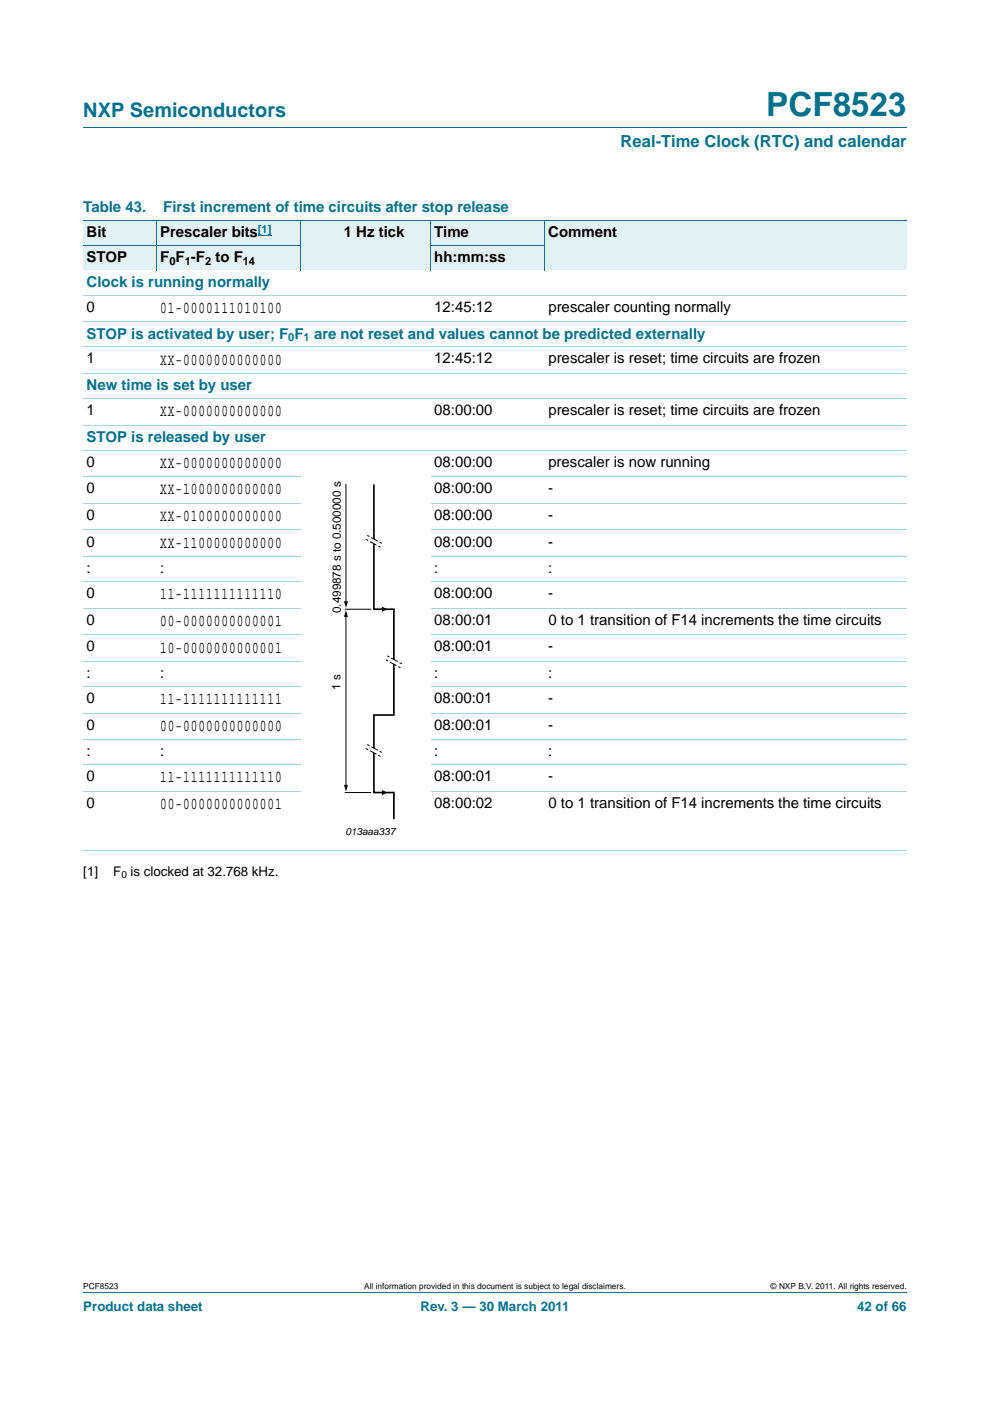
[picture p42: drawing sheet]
<svg xmlns="http://www.w3.org/2000/svg" width="210mm" height="297mm" viewBox="0 0 210 297" stroke-linecap="round" stroke-linejoin="round" font-family="sans-serif">
<defs><g id="words">
<text font-size="7" fill="#00718a" x="162.5" y="24.6">PCF8523</text>
<text font-size="4.2" fill="#00718a" x="17.7" y="24.9">NXP Semiconductors</text>
<text font-size="3.5" fill="#00718a" x="131.6" y="31.1">Real-Time Clock (RTC) and calendar</text>
<g font-size="3.5">
<text x="34" y="66.4">01-0000111010100</text>
<text x="34" y="77.3">XX-0000000000000</text>
<text x="34" y="88.2">XX-0000000000000</text>
<text x="34" y="99.2">XX-0000000000000</text>
<text x="34" y="104.8">XX-1000000000000</text>
<text x="34" y="110.5">XX-0100000000000</text>
<text x="34" y="116.1">XX-1100000000000</text>
<text x="34" y="127.1">11-1111111111110</text>
<text x="34" y="132.7">00-0000000000001</text>
<text x="34" y="138.3">10-0000000000001</text>
<text x="34" y="149.3">11-1111111111111</text>
<text x="34" y="154.9">00-0000000000000</text>
<text x="34" y="165.9">11-1111111111110</text>
<text x="34" y="171.5">00-0000000000001</text>
</g>
<g font-size="3.2" fill="#00718a">
<text x="17.7" y="45">Table 43.</text>
<text x="34.6" y="45">First increment of time circuits after stop release</text>
<text x="18.4" y="60.9">Clock is running normally</text>
<text x="18.4" y="71.8">STOP is activated by user; F F are not reset and values cannot be predicted externally</text>
<text x="18.4" y="82.7">New time is set by user</text>
<text x="18.4" y="93.7">STOP is released by user</text>
</g>
<g font-size="3.2">
<text x="18.4" y="50.3">Bit</text>
<text x="34" y="50.3">Prescaler bits</text>
<text x="72.9" y="50.3">1 Hz tick</text>
<text x="92.1" y="50.3">Time</text>
<text x="116.3" y="50.3">Comment</text>
<text x="18.4" y="55.6">STOP</text>
<text x="34" y="55.6">F F -F to F</text>
<text x="92.1" y="55.6">hh:mm:ss</text>
<text x="18.4" y="66.1">0</text>
<text x="92.1" y="66.1">12:45:12</text>
<text x="116.3" y="66.1">prescaler counting normally</text>
<text x="18.4" y="77.1">1</text>
<text x="92.1" y="77.1">12:45:12</text>
<text x="116.3" y="77.1">prescaler is reset; time circuits are frozen</text>
<text x="18.4" y="88">1</text>
<text x="92.1" y="88">08:00:00</text>
<text x="116.3" y="88">prescaler is reset; time circuits are frozen</text>
<text x="18.4" y="99">0</text>
<text x="92.1" y="99">08:00:00</text>
<text x="116.3" y="99">prescaler is now running</text>
<text x="18.4" y="104.6">0</text>
<text x="92.1" y="104.6">08:00:00</text>
<text x="116.3" y="104.6">-</text>
<text x="18.4" y="110.2">0</text>
<text x="92.1" y="110.2">08:00:00</text>
<text x="116.3" y="110.2">-</text>
<text x="18.4" y="115.9">0</text>
<text x="92.1" y="115.9">08:00:00</text>
<text x="116.3" y="115.9">-</text>
<text x="18.4" y="121.5">:</text>
<text x="34" y="121.5">:</text>
<text x="92.1" y="121.5">:</text>
<text x="116.3" y="121.5">:</text>
<text x="18.4" y="126.8">0</text>
<text x="92.1" y="126.8">08:00:00</text>
<text x="116.3" y="126.8">-</text>
<text x="18.4" y="132.5">0</text>
<text x="92.1" y="132.5">08:00:01</text>
<text x="116.3" y="132.5">0 to 1 transition of F14 increments the time circuits</text>
<text x="18.4" y="138.1">0</text>
<text x="18.4" y="143.7">:</text>
<text x="34" y="143.7">:</text>
<text x="92.1" y="138.1">08:00:01</text>
<text x="92.1" y="143.7">:</text>
<text x="116.3" y="138.1">-</text>
<text x="116.3" y="143.7">:</text>
<text x="18.4" y="149">0</text>
<text x="92.1" y="149">08:00:01</text>
<text x="116.3" y="149">-</text>
<text x="18.4" y="154.7">0</text>
<text x="92.1" y="154.7">08:00:01</text>
<text x="116.3" y="154.7">-</text>
<text x="18.4" y="160.3">:</text>
<text x="34" y="160.3">:</text>
<text x="92.1" y="160.3">:</text>
<text x="116.3" y="160.3">:</text>
<text x="18.4" y="165.6">0</text>
<text x="92.1" y="165.6">08:00:01</text>
<text x="116.3" y="165.6">-</text>
<text x="18.4" y="171.3">0</text>
<text x="92.1" y="171.3">08:00:02</text>
<text x="116.3" y="171.3">0 to 1 transition of F14 increments the time circuits</text>
</g>
<g font-size="2.8">
<text x="17.7" y="185.7">[1]</text>
<text x="24" y="185.7">F is clocked at 32.768 kHz.</text>
</g>
<g font-size="2.8" fill="#00718a">
<text x="17.7" y="277.9">Product data sheet</text>
<text x="89.2" y="277.9">Rev. 3 — 30 March 2011</text>
<text x="181.8" y="277.9">42 of 66</text>
</g>
<g font-size="2.5">
<text x="72.3" y="130" transform="rotate(-90 72.3 130)">0.499878 s to 0.500000 s</text>
<text x="72.3" y="146.2" transform="rotate(-90 72.3 146.2)">1 s</text>
</g>
<text font-size="2.4" fill="#00f" x="54.7" y="49.3">[1]</text>
<g font-size="2.4">
<text x="35.9" y="56.1">0</text>
<text x="39.2" y="56.1">1</text>
<text x="43.5" y="56.1">2</text>
<text x="51.5" y="56.1">14</text>
</g>
<g font-size="2.4" fill="#00718a">
<text x="61.1" y="72.3">0</text>
<text x="64.4" y="72.3">1</text>
</g>
<g font-size="2.1">
<text x="73.3" y="177">013aaa337</text>
<text x="25.7" y="186.2">0</text>
</g>
<g font-size="1.8">
<text x="17.7" y="273.3">PCF8523</text>
<text x="77.3" y="273.3">All information provided in this document is subject to legal disclaimers.</text>
<text x="163.5" y="273.3">© NXP B.V. 2011. All rights reserved.</text>
</g>
</g></defs>
<path d="M17.7 27h174.6M17.7 273.9h174.6" fill="none" stroke="#00718a" stroke-width=".21"/>
<g fill="#e2f1f4">
<path d="M17.7 46.7h15.6v5.3h-15.6z"/>
<path d="M33.3 46.7h30.5v5.3h-30.5z"/>
</g>
<path d="M54.7 50h2.9" fill="none" stroke="#00f" stroke-width=".21"/>
<g fill="#e2f1f4">
<path d="M63.8 46.7h27.6v10.6h-27.6z"/>
<path d="M91.4 46.7h24.2v5.3h-24.2z"/>
<path d="M115.6 46.7h76.7v10.6h-76.7z"/>
<path d="M17.7 52h15.6v5.3h-15.6z"/>
<path d="M33.3 52h30.5v5.3h-30.5z"/>
<path d="M91.4 52h24.2v5.3h-24.2z"/>
</g>
<path d="M17.7 46.7h174.6M17.7 52h46.1M33.3 46.7v10.6M63.8 46.7v10.6M91.4 52h24.2M91.4 46.7v10.6M115.6 46.7v10.6" fill="none" stroke="#00718a" stroke-width=".21"/>
<g fill="none" stroke="#a5d5dc" stroke-width=".21">
<path d="M17.7 62.6h174.6M17.7 68.3h174.6M17.7 73.6h174.6M17.7 79.2h174.6M17.7 84.5h174.6M17.7 90.1h174.6M17.7 95.4h174.6M17.7 101.1h46.1M17.7 106.7h46.1M17.7 112.4h46.1M17.7 118h46.1M91.4 101.1h100.9"/>
<path d="M91.4 106.7h100.9M91.4 112.4h100.9M91.4 118h100.9M17.7 123.3h46.1M17.7 128.9h46.1M17.7 134.6h46.1M91.4 123.3h100.9M91.4 128.9h100.9M91.4 134.6h100.9M17.7 140.2h46.1M17.7 145.5h46.1M17.7 151.2h46.1"/>
<path d="M17.7 156.8h46.1M91.4 140.2h100.9M91.4 145.5h100.9M91.4 151.2h100.9M91.4 156.8h100.9M17.7 162.1h46.1M17.7 167.7h46.1M91.4 162.1h100.9M91.4 167.7h100.9M17.7 180.3h174.6"/>
</g>
<path d="M72.9 127.5h.9l-.4 1.4zM73.4 129.4l.4 1.4h-.9zM81 128.6l1.1 .6-1.1 .5zM72.9 166.4h.9l-.4 1.4zM81 167.5l1.1 .5-1.1 .6z" fill="#000"/>
<path d="M73.4 102.7v25.1M73.4 130.5v36.1" fill="none" stroke="#000" stroke-width=".21"/>
<path d="M79.3 102.7v26.5h4.2v22.4h-4.2v16.4h4.2v5.7" fill="none" stroke="#000" stroke-width=".35"/>
<path d="M82.1 139l3.1 1.7-.2 .9-3.2-1.7z" fill="#fff"/>
<path d="M81.8 139.9l3.2 1.7M82.1 139l3.1 1.7" fill="none" stroke="#000" stroke-width=".21" stroke-dasharray=".5 .5 1.6 .5 .5" stroke-linecap="butt"/>
<path d="M77.9 157.9l3.1 1.6-.3 .9-3.1-1.7z" fill="#fff"/>
<path d="M77.6 158.7l3.1 1.7M77.9 157.9l3.1 1.6" fill="none" stroke="#000" stroke-width=".21" stroke-dasharray=".5 .5 1.6 .5 .5" stroke-linecap="butt"/>
<path d="M77.9 113.5l3.1 1.7-.3 .8-3.1-1.7z" fill="#fff"/>
<path d="M77.6 114.3l3.1 1.7M77.9 113.5l3.1 1.7" fill="none" stroke="#000" stroke-width=".21" stroke-dasharray=".5 .5 1.6 .5 .5" stroke-linecap="butt"/>
<path d="M73.1 129.2h5.6M73.1 168h5.6" fill="none" stroke="#000" stroke-width=".21"/>
<use href="#words"/>
</svg>
